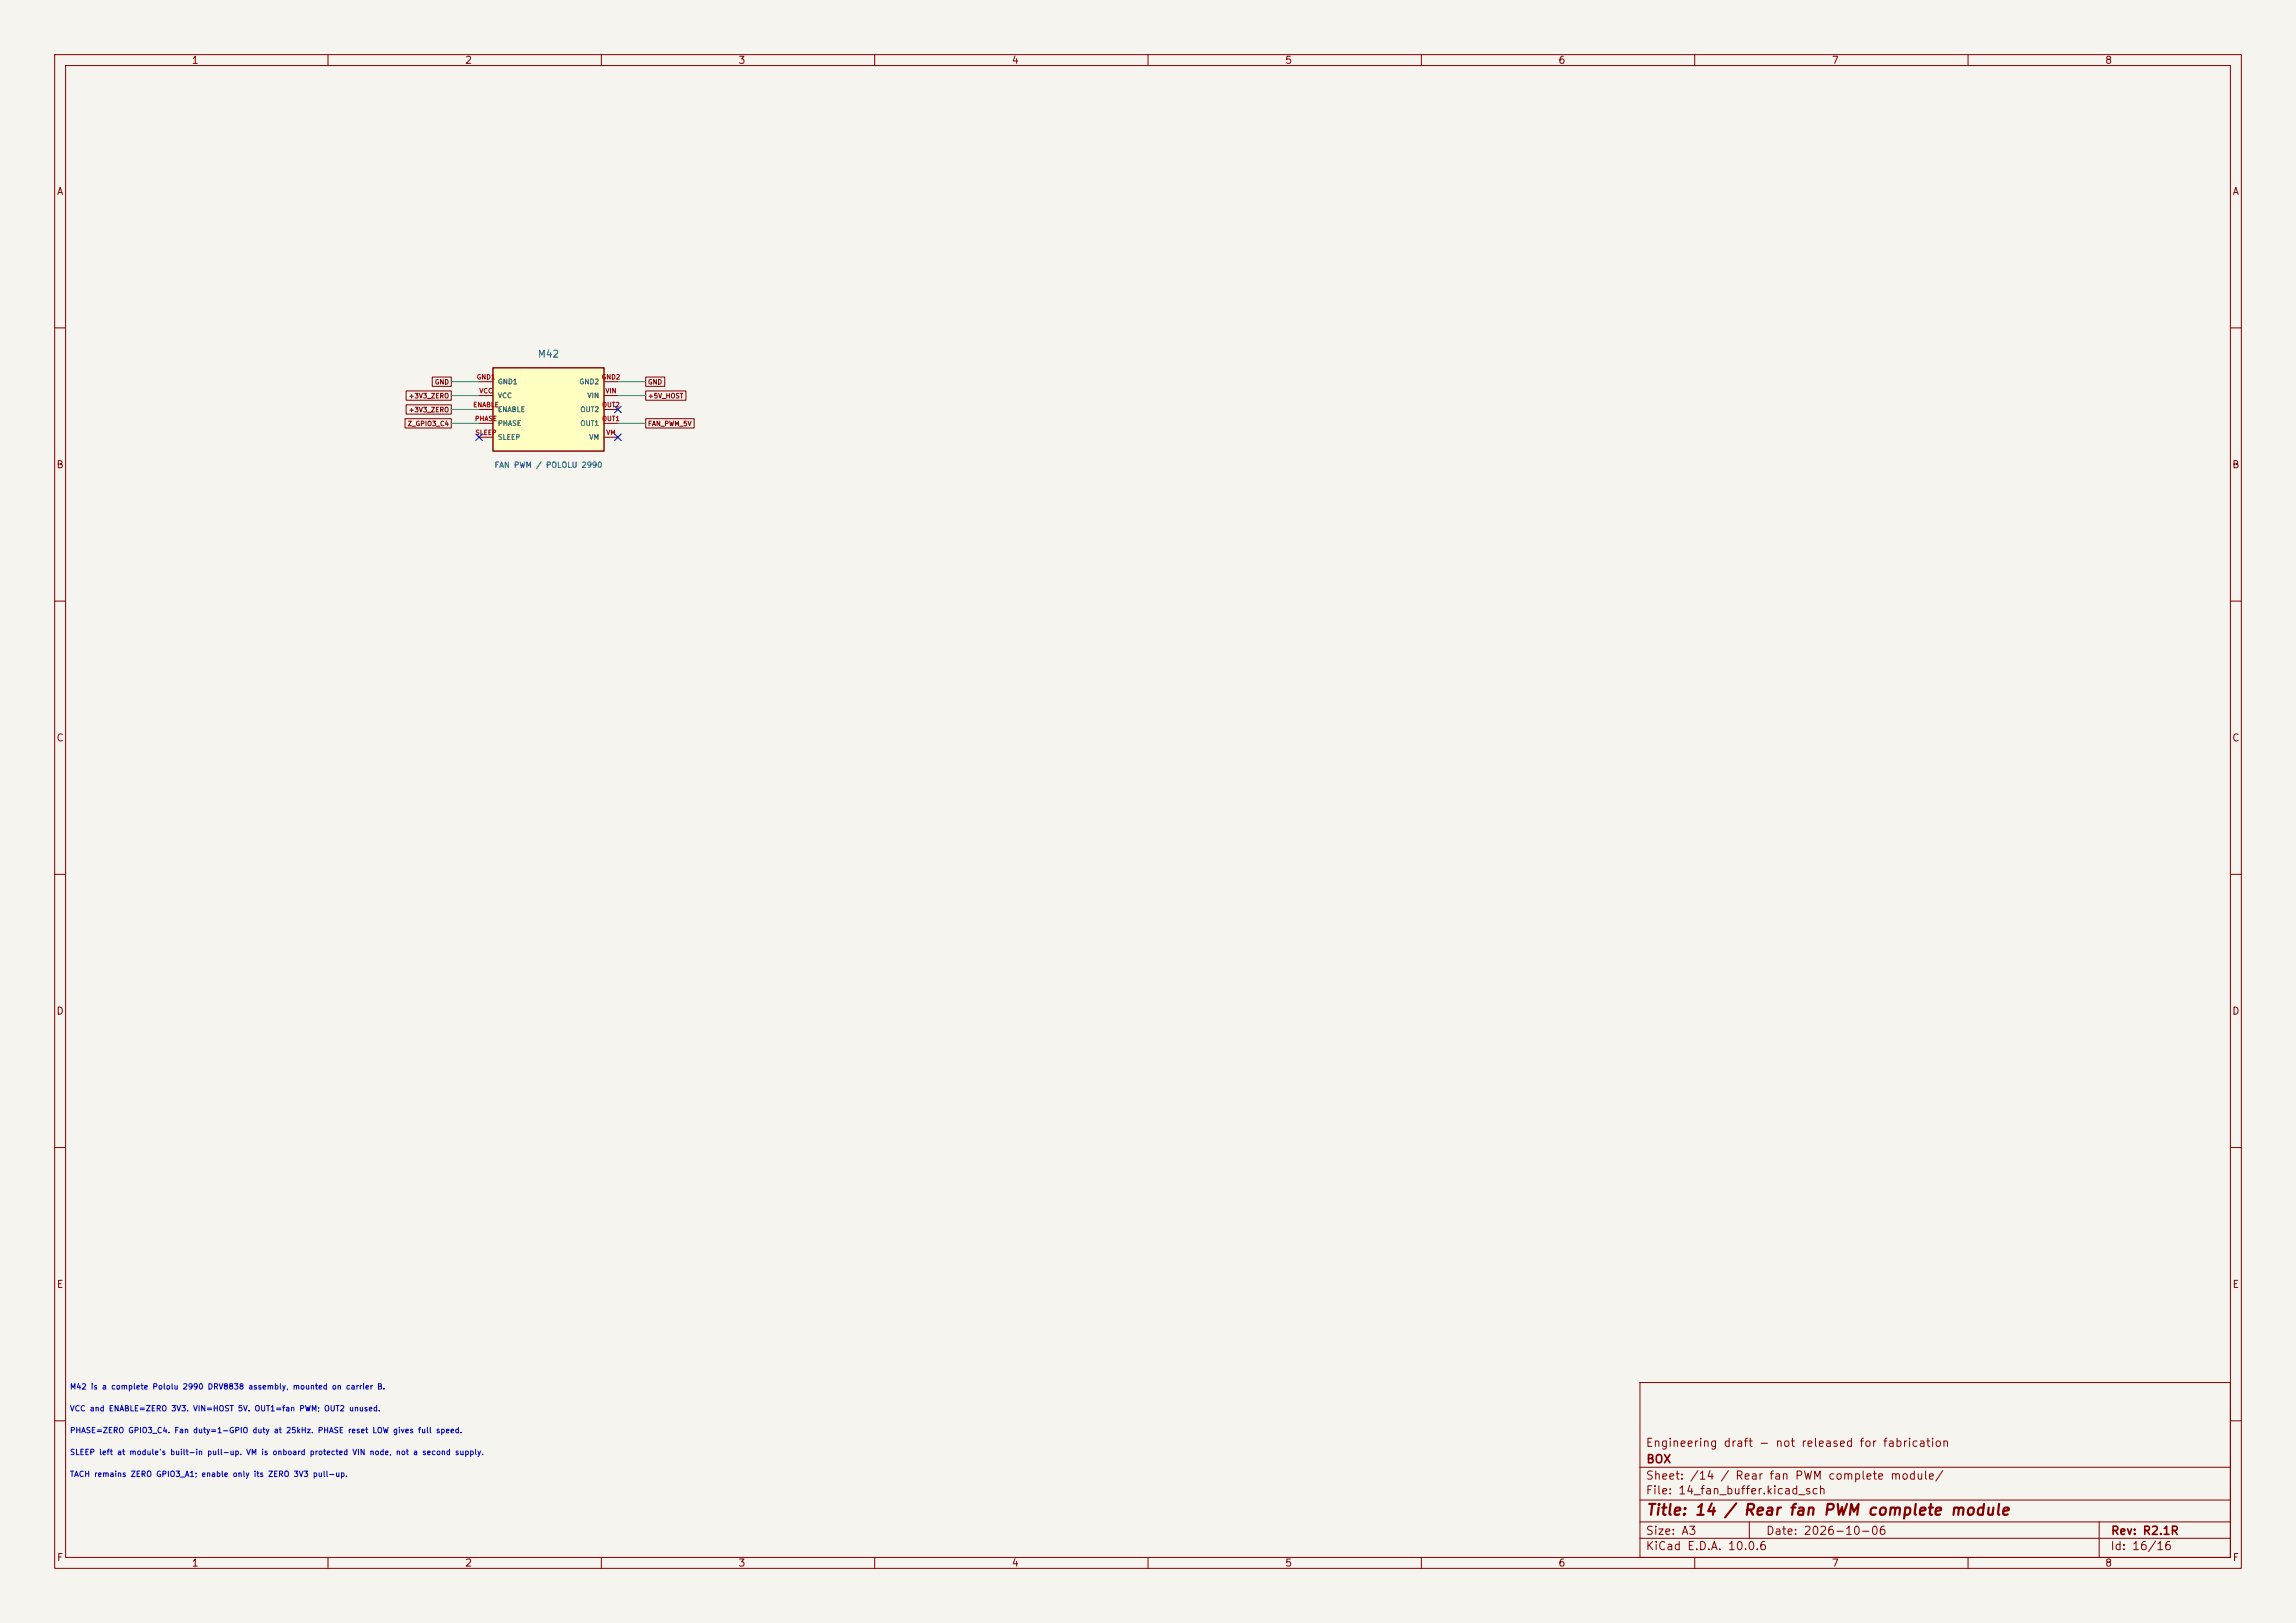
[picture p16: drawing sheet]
<svg xmlns="http://www.w3.org/2000/svg" width="420mm" height="297mm" viewBox="0 0 420 297" stroke-linecap="round" stroke-linejoin="round" font-family="sans-serif">
<defs><g id="words">
<text font-size="2" fill="#840000" x="301" y="277.8">Title: 14 / Rear fan PWM complete module</text>
<g font-size="1.5" fill="#840000">
<text x="300.9" y="265.1">Engineering draft - not released for fabrication</text>
<text x="301" y="268.1">BOX</text>
<text x="300.9" y="273.8">File: 14_fan_buffer.kicad_sch</text>
<text x="300.9" y="271.1">Sheet: /14 / Rear fan PWM complete module/</text>
<text x="300.9" y="281.2">Size: A3</text>
<text x="322.9" y="281.2">Date: 2026-10-06</text>
<text x="386" y="281.2">Rev: R2.1R</text>
<text x="300.9" y="284">KiCad E.D.A. 10.0.6</text>
<text x="385.9" y="284">Id: 16/16</text>
</g>
<g font-size="1.3" fill="#840000">
<text x="35" y="12">1</text>
<text x="85" y="12">2</text>
<text x="135" y="12">3</text>
<text x="185" y="12">4</text>
<text x="235" y="12">5</text>
<text x="285" y="12">6</text>
<text x="335" y="12">7</text>
<text x="385" y="12">8</text>
<text x="10.3" y="36">A</text>
<text x="408.3" y="36">A</text>
<text x="10.2" y="86">B</text>
<text x="408.2" y="86">B</text>
<text x="10.2" y="136">C</text>
<text x="408.2" y="136">C</text>
<text x="10.2" y="186">D</text>
<text x="408.2" y="186">D</text>
<text x="10.3" y="236">E</text>
<text x="408.3" y="236">E</text>
<text x="10.3" y="286">F</text>
<text x="35" y="287">1</text>
<text x="85" y="287">2</text>
<text x="135" y="287">3</text>
<text x="185" y="287">4</text>
<text x="235" y="287">5</text>
<text x="285" y="287">6</text>
<text x="335" y="287">7</text>
<text x="385" y="287">8</text>
<text x="408.3" y="286">F</text>
</g>
<text font-size="1.3" fill="#006464" x="98.3" y="65.7">M42</text>
<text font-size="1" fill="#006464" x="90.4" y="85.8">FAN PWM / POLOLU 2990</text>
<g font-size="1" fill="#0000c2">
<text x="12.7" y="254.5">M42 is a complete Pololu 2990 DRV8838 assembly, mounted on carrier B.</text>
<text x="12.7" y="258.5">VCC and ENABLE=ZERO 3V3. VIN=HOST 5V. OUT1=fan PWM; OUT2 unused.</text>
<text x="12.7" y="262.5">PHASE=ZERO GPIO3_C4. Fan duty=1-GPIO duty at 25kHz. PHASE reset LOW gives full speed.</text>
<text x="12.7" y="266.5">SLEEP left at module's built-in pull-up. VM is onboard protected VIN node, not a second supply.</text>
<text x="12.7" y="270.5">TACH remains ZERO GPIO3_A1; enable only its ZERO 3V3 pull-up.</text>
</g>
<g font-size=".9" fill="#840000">
<text x="79.5" y="70.6">GND</text>
<text x="118.4" y="70.6">GND</text>
<text x="74.7" y="73.1">+3V3_ZERO</text>
<text x="74.7" y="75.6">+3V3_ZERO</text>
<text x="118.4" y="73.1">+5V_HOST</text>
<text x="74.5" y="78.2">Z_GPIO3_C4</text>
<text x="118.4" y="78.2">FAN_PWM_5V</text>
</g>
<g font-size=".9" fill="#a90000">
<text x="87.1" y="69.6">GND1</text>
<text x="110" y="69.6">GND2</text>
<text x="86.5" y="74.7">ENABLE</text>
<text x="86.8" y="77.3">PHASE</text>
<text x="87.6" y="72.2">VCC</text>
<text x="110.1" y="77.3">OUT1</text>
<text x="110.1" y="74.7">OUT2</text>
<text x="110.7" y="72.2">VIN</text>
<text x="86.9" y="79.8">SLEEP</text>
<text x="110.8" y="79.8">VM</text>
</g>
<g font-size=".9" fill="#006464">
<text x="91" y="70.5">GND1</text>
<text x="105.9" y="70.5">GND2</text>
<text x="91" y="75.6">ENABLE</text>
<text x="91" y="73.1">VCC</text>
<text x="106.1" y="75.6">OUT2</text>
<text x="107.4" y="73.1">VIN</text>
<text x="91" y="78.2">PHASE</text>
<text x="91" y="80.7">SLEEP</text>
<text x="106.1" y="78.2">OUT1</text>
<text x="107.7" y="80.7">VM</text>
</g>
</g></defs>
<path d="M0 0h420v297h-420z" fill="#f5f4ef" stroke="#f5f4ef" stroke-width=".18"/>
<g fill="none" stroke="#840000" stroke-width=".18">
<path d="M10 10h400v277h-400zM12 12h396v273h-396zM60 10v2M110 10v2M160 10v2M210 10v2M260 10v2M310 10v2M360 10v2M10 60h2M408 60h2M10 110h2"/>
<path d="M408 110h2M10 160h2M408 160h2M10 210h2M408 210h2M300 253h108v32h-108zM10 260h2M300 278.5h108M300 274.5h108M300 268.5h108M320 278.5v3M384 278.5v6.5"/>
<path d="M408 260h2M60 285v2M110 285v2M160 285v2M210 285v2M260 285v2M300 281.5h108M310 285v2M360 285v2"/>
</g>
<path d="M90.2 67.3h20.3v15.3h-20.3z" fill="#ffffc2"/>
<path d="M90.2 67.3h20.3v15.3h-20.3z" fill="none" stroke="#840000" stroke-width=".25"/>
<g fill="none" stroke="#840000" stroke-width=".18">
<path d="M74.1 76.6h8.4v1.7h-8.4zM74.3 71.5h8.2v1.7h-8.2zM74.3 74.1h8.2v1.7h-8.2zM79.1 69h3.4v1.7h-3.4zM87.6 74.9h2.6M87.6 69.9h2.6M87.6 77.5h2.6M87.6 72.4h2.6M110.5 74.9h2.5M110.5 69.9h2.5M110.5 77.5h2.5M110.5 72.4h2.5"/>
<path d="M118.1 69h3.5v1.7h-3.5zM118.1 71.5h7.4v1.7h-7.4zM118.1 76.6h8.9v1.7h-8.9zM87.6 80h2.6M110.5 80h2.5"/>
</g>
<path d="M82.5 72.4h5.1M82.5 74.9h5.1M82.5 77.5h5.1M82.5 69.9h5.1M113 72.4h5.1M113 77.5h5.1M113 69.9h5.1" fill="none" stroke="#009600" stroke-width=".18"/>
<path d="M87 79.4l1.2 1.2M88.2 79.4l-1.2 1.2M112.4 74.3l1.2 1.2M112.4 79.4l1.2 1.2M113.6 74.3l-1.2 1.2M113.6 79.4l-1.2 1.2" fill="none" stroke="#000084" stroke-width=".18"/>
<use href="#words"/>
</svg>
